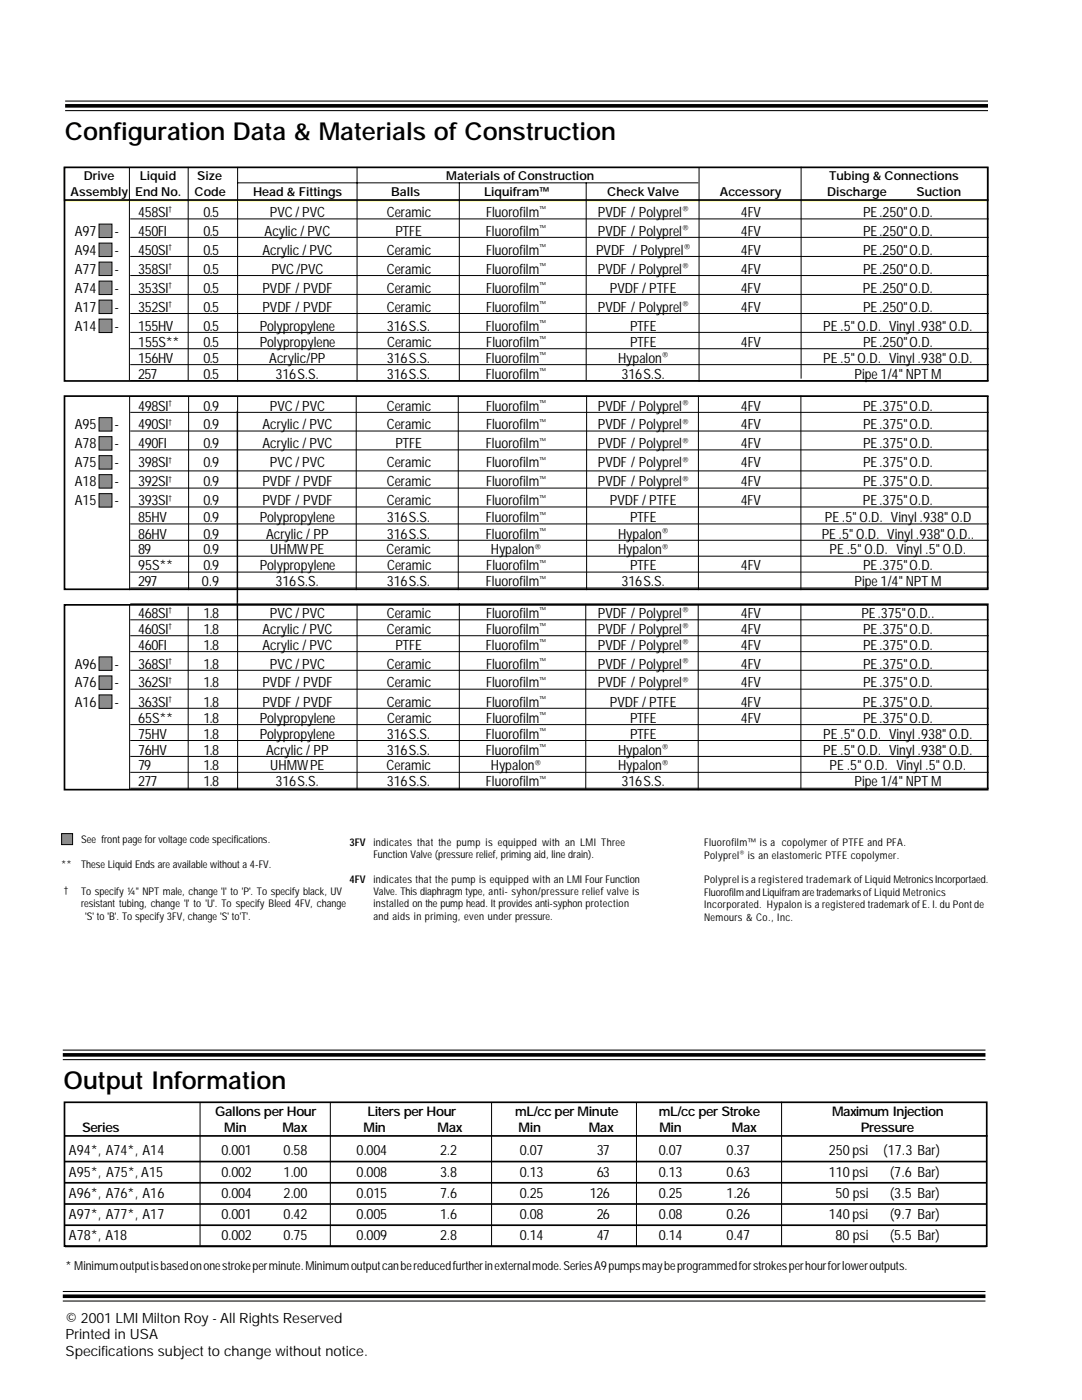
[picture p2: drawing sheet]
<svg xmlns="http://www.w3.org/2000/svg" width="216mm" height="279mm" viewBox="0 0 216 279" stroke-linecap="round" stroke-linejoin="round" font-family="sans-serif">
<defs><g id="words">
<g font-size="4.9">
<text x="13" y="27.9">Configuration Data &amp; Materials of Construction</text>
<text x="12.7" y="217.3">Output Information</text>
</g>
<g font-size="2.8">
<text x="14.9" y="47">A97</text>
<text x="22.9" y="47">-</text>
<text x="27.6" y="47">450FI</text>
<text x="27.6" y="43.3">458SI</text>
<text x="40.6" y="47">0.5</text>
<text x="40.6" y="43.3">0.5</text>
<text x="52.8" y="47">Acylic / PVC</text>
<text x="53.8" y="43.3">PVC / PVC</text>
<text x="77.2" y="43.3">Ceramic</text>
<text x="78.9" y="47">PTFE</text>
<text x="96.9" y="47">Fluorofilm</text>
<text x="97" y="43.3">Fluorofilm</text>
<text x="119.3" y="43.3">PVDF / Polyprel</text>
<text x="119.3" y="47">PVDF / Polyprel</text>
<text x="147.8" y="43.3">4FV</text>
<text x="147.8" y="47">4FV</text>
<text x="172.2" y="43.3">PE .250&quot; O.D.</text>
<text x="172.2" y="47">PE .250&quot; O.D.</text>
<text x="14.9" y="50.8">A94</text>
<text x="22.9" y="50.8">-</text>
<text x="27.6" y="50.8">450SI</text>
<text x="40.6" y="50.8">0.5</text>
<text x="52.4" y="50.8">Acrylic / PVC</text>
<text x="77.2" y="50.8">Ceramic</text>
<text x="97" y="50.8">Fluorofilm</text>
<text x="119" y="50.8">PVDF / Polyprel</text>
<text x="147.8" y="50.8">4FV</text>
<text x="172.2" y="50.8">PE .250&quot; O.D.</text>
<text x="14.9" y="54.6">A77</text>
<text x="14.9" y="58.4">A74</text>
<text x="22.9" y="54.6">-</text>
<text x="22.9" y="58.4">-</text>
<text x="27.6" y="54.6">358SI</text>
<text x="27.6" y="58.4">353SI</text>
<text x="40.6" y="54.6">0.5</text>
<text x="40.6" y="58.4">0.5</text>
<text x="52.4" y="58.4">PVDF / PVDF</text>
<text x="54.1" y="54.6">PVC /PVC</text>
<text x="77.2" y="58.4">Ceramic</text>
<text x="77.2" y="54.6">Ceramic</text>
<text x="97" y="58.4">Fluorofilm</text>
<text x="97" y="54.6">Fluorofilm</text>
<text x="119.3" y="54.6">PVDF / Polyprel</text>
<text x="121.7" y="58.4">PVDF / PTFE</text>
<text x="147.8" y="58.4">4FV</text>
<text x="147.8" y="54.6">4FV</text>
<text x="172.2" y="58.4">PE .250&quot; O.D.</text>
<text x="172.2" y="54.6">PE .250&quot; O.D.</text>
<text x="14.9" y="62.2">A17</text>
<text x="14.9" y="66">A14</text>
<text x="22.9" y="62.2">-</text>
<text x="22.9" y="66">-</text>
<text x="27.6" y="62.2">352SI</text>
<text x="27.6" y="66">155HV</text>
<text x="40.6" y="66">0.5</text>
<text x="40.6" y="62.2">0.5</text>
<text x="51.8" y="66">Polypropylene</text>
<text x="52.4" y="62.2">PVDF / PVDF</text>
<text x="77.2" y="62.2">Ceramic</text>
<text x="77.2" y="66">316 S.S.</text>
<text x="96.9" y="66">Fluorofilm</text>
<text x="97" y="62.2">Fluorofilm</text>
<text x="119.3" y="62.2">PVDF / Polyprel</text>
<text x="125.7" y="66">PTFE</text>
<text x="147.8" y="62.2">4FV</text>
<text x="164.3" y="66">PE .5&quot; O.D. Vinyl .938&quot; O.D.</text>
<text x="172.2" y="62.2">PE .250&quot; O.D.</text>
<text x="27.6" y="69.3">155S**</text>
<text x="40.6" y="69.3">0.5</text>
<text x="51.8" y="69.3">Polypropylene</text>
<text x="77.2" y="69.3">Ceramic</text>
<text x="97" y="69.3">Fluorofilm</text>
<text x="125.7" y="69.3">PTFE</text>
<text x="147.8" y="69.3">4FV</text>
<text x="172.2" y="69.3">PE.250&quot; O.D.</text>
<text x="27.6" y="72.4">156HV</text>
<text x="27.6" y="75.6">257</text>
<text x="40.6" y="75.6">0.5</text>
<text x="40.6" y="72.4">0.5</text>
<text x="53.7" y="72.4">Acrylic/PP</text>
<text x="55" y="75.6">316 S.S.</text>
<text x="77.2" y="75.6">316 S.S.</text>
<text x="77.2" y="72.4">316 S.S.</text>
<text x="96.9" y="72.4">Fluorofilm</text>
<text x="96.9" y="75.6">Fluorofilm</text>
<text x="123.3" y="72.4">Hypalon</text>
<text x="124" y="75.6">316 S.S.</text>
<text x="164.3" y="72.4">PE .5&quot; O.D. Vinyl .938&quot; O.D.</text>
<text x="170.5" y="75.6">Pipe 1/4&quot; NPT M</text>
<text x="27.6" y="82">498SI</text>
<text x="40.6" y="82">0.9</text>
<text x="53.8" y="82">PVC / PVC</text>
<text x="77.2" y="82">Ceramic</text>
<text x="97" y="82">Fluorofilm</text>
<text x="119.3" y="82">PVDF / Polyprel</text>
<text x="147.8" y="82">4FV</text>
<text x="172.2" y="82">PE .375&quot; O.D.</text>
<text x="14.9" y="85.7">A95</text>
<text x="14.9" y="89.5">A78</text>
<text x="22.9" y="85.7">-</text>
<text x="22.9" y="89.5">-</text>
<text x="27.6" y="85.7">490SI</text>
<text x="27.6" y="89.5">490FI</text>
<text x="40.6" y="89.5">0.9</text>
<text x="40.6" y="85.7">0.9</text>
<text x="52.4" y="85.7">Acrylic / PVC</text>
<text x="52.4" y="89.5">Acrylic / PVC</text>
<text x="77.2" y="85.7">Ceramic</text>
<text x="78.9" y="89.5">PTFE</text>
<text x="96.9" y="89.5">Fluorofilm</text>
<text x="97" y="85.7">Fluorofilm</text>
<text x="119.3" y="85.7">PVDF / Polyprel</text>
<text x="119.3" y="89.5">PVDF / Polyprel</text>
<text x="147.8" y="85.7">4FV</text>
<text x="147.8" y="89.5">4FV</text>
<text x="172.2" y="85.7">PE .375&quot; O.D.</text>
<text x="172.2" y="89.5">PE .375&quot; O.D.</text>
<text x="14.9" y="93.3">A75</text>
<text x="22.9" y="93.3">-</text>
<text x="27.6" y="93.3">398SI</text>
<text x="40.6" y="93.3">0.9</text>
<text x="53.8" y="93.3">PVC / PVC</text>
<text x="77.2" y="93.3">Ceramic</text>
<text x="97" y="93.3">Fluorofilm</text>
<text x="119.3" y="93.3">PVDF / Polyprel</text>
<text x="147.8" y="93.3">4FV</text>
<text x="172.2" y="93.3">PE .375&quot; O.D.</text>
<text x="14.9" y="97.1">A18</text>
<text x="14.9" y="100.8">A15</text>
<text x="22.9" y="97.1">-</text>
<text x="22.9" y="100.8">-</text>
<text x="27.6" y="97.1">392SI</text>
<text x="27.6" y="100.8">393SI</text>
<text x="40.6" y="97.1">0.9</text>
<text x="40.6" y="100.8">0.9</text>
<text x="52.4" y="97.1">PVDF / PVDF</text>
<text x="52.4" y="100.8">PVDF / PVDF</text>
<text x="77.2" y="97.1">Ceramic</text>
<text x="77.2" y="100.8">Ceramic</text>
<text x="97" y="97.1">Fluorofilm</text>
<text x="97" y="100.8">Fluorofilm</text>
<text x="119.3" y="97.1">PVDF / Polyprel</text>
<text x="121.7" y="100.8">PVDF / PTFE</text>
<text x="147.8" y="100.8">4FV</text>
<text x="147.8" y="97.1">4FV</text>
<text x="172.2" y="100.8">PE .375&quot; O.D.</text>
<text x="172.2" y="97.1">PE .375&quot; O.D.</text>
<text x="27.6" y="104.2">85HV</text>
<text x="27.6" y="107.5">86HV</text>
<text x="40.6" y="104.2">0.9</text>
<text x="40.6" y="107.5">0.9</text>
<text x="51.8" y="104.2">Polypropylene</text>
<text x="53.1" y="107.5">Acrylic / PP</text>
<text x="77.2" y="104.2">316 S.S.</text>
<text x="77.2" y="107.5">316 S.S.</text>
<text x="96.9" y="104.2">Fluorofilm</text>
<text x="96.9" y="107.5">Fluorofilm</text>
<text x="123.3" y="107.5">Hypalon</text>
<text x="125.7" y="104.2">PTFE</text>
<text x="164" y="107.5">PE .5&quot; O.D. Vinyl .938&quot; O.D..</text>
<text x="164.6" y="104.2">PE .5&quot; O.D. Vinyl .938&quot; O.D</text>
<text x="27.6" y="110.7">89</text>
<text x="27.6" y="113.8">95S**</text>
<text x="40.6" y="113.8">0.9</text>
<text x="40.6" y="110.7">0.9</text>
<text x="51.8" y="113.8">Polypropylene</text>
<text x="53.9" y="110.7">UHMW PE</text>
<text x="77.2" y="110.7">Ceramic</text>
<text x="77.2" y="113.8">Ceramic</text>
<text x="97" y="113.8">Fluorofilm</text>
<text x="97.9" y="110.7">Hypalon</text>
<text x="123.3" y="110.7">Hypalon</text>
<text x="125.7" y="113.8">PTFE</text>
<text x="147.8" y="113.8">4FV</text>
<text x="165.5" y="110.7">PE .5&quot; O.D. Vinyl .5&quot; O.D.</text>
<text x="172.2" y="113.8">PE.375&quot; O.D.</text>
<text x="27.6" y="117">297</text>
<text x="40.2" y="117">0.9</text>
<text x="55" y="117">316 S.S.</text>
<text x="77.2" y="117">316 S.S.</text>
<text x="96.9" y="117">Fluorofilm</text>
<text x="124" y="117">316 S.S.</text>
<text x="170.5" y="117">Pipe 1/4&quot; NPT M</text>
<text x="27.6" y="123.4">468SI</text>
<text x="40.6" y="123.4">1.8</text>
<text x="53.8" y="123.4">PVC / PVC</text>
<text x="77.2" y="123.4">Ceramic</text>
<text x="97" y="123.4">Fluorofilm</text>
<text x="119.3" y="123.4">PVDF / Polyprel</text>
<text x="147.8" y="123.4">4FV</text>
<text x="171.9" y="123.4">PE .375&quot; O.D..</text>
<text x="27.6" y="126.5">460SI</text>
<text x="27.6" y="129.7">460FI</text>
<text x="40.6" y="129.7">1.8</text>
<text x="40.6" y="126.5">1.8</text>
<text x="52.4" y="126.5">Acrylic / PVC</text>
<text x="52.4" y="129.7">Acrylic / PVC</text>
<text x="77.2" y="126.5">Ceramic</text>
<text x="78.9" y="129.7">PTFE</text>
<text x="96.9" y="129.7">Fluorofilm</text>
<text x="97" y="126.5">Fluorofilm</text>
<text x="119.3" y="126.5">PVDF / Polyprel</text>
<text x="119.3" y="129.7">PVDF / Polyprel</text>
<text x="147.8" y="126.5">4FV</text>
<text x="147.8" y="129.7">4FV</text>
<text x="172.2" y="126.5">PE .375&quot; O.D.</text>
<text x="172.2" y="129.7">PE .375&quot; O.D.</text>
<text x="14.9" y="133.4">A96</text>
<text x="14.9" y="137.2">A76</text>
<text x="22.9" y="133.4">-</text>
<text x="22.9" y="137.2">-</text>
<text x="27.6" y="133.4">368SI</text>
<text x="27.6" y="137.2">362SI</text>
<text x="40.6" y="133.4">1.8</text>
<text x="40.6" y="137.2">1.8</text>
<text x="52.4" y="137.2">PVDF / PVDF</text>
<text x="53.8" y="133.4">PVC / PVC</text>
<text x="77.2" y="133.4">Ceramic</text>
<text x="77.2" y="137.2">Ceramic</text>
<text x="97" y="133.4">Fluorofilm</text>
<text x="97" y="137.2">Fluorofilm</text>
<text x="119.3" y="133.4">PVDF / Polyprel</text>
<text x="119.3" y="137.2">PVDF / Polyprel</text>
<text x="147.8" y="133.4">4FV</text>
<text x="147.8" y="137.2">4FV</text>
<text x="172.2" y="133.4">PE .375&quot; O.D.</text>
<text x="172.2" y="137.2">PE .375&quot; O.D.</text>
<text x="14.9" y="141">A16</text>
<text x="22.9" y="141">-</text>
<text x="27.6" y="141">363SI</text>
<text x="40.6" y="141">1.8</text>
<text x="52.4" y="141">PVDF / PVDF</text>
<text x="77.2" y="141">Ceramic</text>
<text x="97" y="141">Fluorofilm</text>
<text x="121.7" y="141">PVDF / PTFE</text>
<text x="147.8" y="141">4FV</text>
<text x="172.2" y="141">PE .375&quot; O.D.</text>
<text x="27.6" y="144.2">65S**</text>
<text x="27.6" y="147.4">75HV</text>
<text x="40.6" y="144.2">1.8</text>
<text x="40.6" y="147.4">1.8</text>
<text x="51.8" y="144.2">Polypropylene</text>
<text x="51.8" y="147.4">Polypropylene</text>
<text x="77.2" y="147.4">316 S.S.</text>
<text x="77.2" y="144.2">Ceramic</text>
<text x="96.9" y="147.4">Fluorofilm</text>
<text x="97" y="144.2">Fluorofilm</text>
<text x="125.7" y="144.2">PTFE</text>
<text x="125.7" y="147.4">PTFE</text>
<text x="147.8" y="144.2">4FV</text>
<text x="164.3" y="147.4">PE .5&quot; O.D. Vinyl .938&quot; O.D.</text>
<text x="172.2" y="144.2">PE.375&quot; O.D.</text>
<text x="27.6" y="150.6">76HV</text>
<text x="27.6" y="153.8">79</text>
<text x="40.6" y="153.8">1.8</text>
<text x="40.6" y="150.6">1.8</text>
<text x="53.1" y="150.6">Acrylic / PP</text>
<text x="53.9" y="153.8">UHMW PE</text>
<text x="77.2" y="153.8">Ceramic</text>
<text x="77.2" y="150.6">316 S.S.</text>
<text x="96.9" y="150.6">Fluorofilm</text>
<text x="97.9" y="153.8">Hypalon</text>
<text x="123.3" y="150.6">Hypalon</text>
<text x="123.3" y="153.8">Hypalon</text>
<text x="164.3" y="150.6">PE .5&quot; O.D. Vinyl .938&quot; O.D.</text>
<text x="165.5" y="153.8">PE .5&quot; O.D. Vinyl .5&quot; O.D.</text>
<text x="27.6" y="156.9">277</text>
<text x="40.6" y="156.9">1.8</text>
<text x="55" y="156.9">316 S.S.</text>
<text x="77.2" y="156.9">316 S.S.</text>
<text x="96.9" y="156.9">Fluorofilm</text>
<text x="124" y="156.9">316 S.S.</text>
<text x="170.5" y="156.9">Pipe 1/4&quot; NPT M</text>
<text x="13.8" y="230.6">A94*, A74*, A14</text>
<text x="44.2" y="230.6">0.001</text>
<text x="56.6" y="230.6">0.58</text>
<text x="71.2" y="230.6">0.004</text>
<text x="87.8" y="230.6">2.2</text>
<text x="103.7" y="230.6">0.07</text>
<text x="119.1" y="230.6">37</text>
<text x="131.5" y="230.6">0.07</text>
<text x="145" y="230.6">0.37</text>
<text x="165.4" y="230.6">250 psi</text>
<text x="176.2" y="230.6">(17.3 Bar)</text>
<text x="13.8" y="234.8">A95*, A75*, A15</text>
<text x="13.8" y="239.1">A96*, A76*, A16</text>
<text x="44.2" y="239.1">0.004</text>
<text x="44.2" y="234.8">0.002</text>
<text x="56.6" y="239.1">2.00</text>
<text x="56.6" y="234.8">1.00</text>
<text x="71.2" y="239.1">0.015</text>
<text x="71.2" y="234.8">0.008</text>
<text x="87.8" y="239.1">7.6</text>
<text x="87.8" y="234.8">3.8</text>
<text x="103.7" y="239.1">0.25</text>
<text x="103.7" y="234.8">0.13</text>
<text x="117.7" y="239.1">126</text>
<text x="119.1" y="234.8">63</text>
<text x="131.5" y="239.1">0.25</text>
<text x="131.5" y="234.8">0.13</text>
<text x="145" y="239.1">1.26</text>
<text x="145" y="234.8">0.63</text>
<text x="165.4" y="234.8">110 psi</text>
<text x="166.7" y="239.1">50 psi</text>
<text x="177.5" y="239.1">(3.5 Bar)</text>
<text x="177.5" y="234.8">(7.6 Bar)</text>
<text x="13.8" y="243.3">A97*, A77*, A17</text>
<text x="44.2" y="243.3">0.001</text>
<text x="56.6" y="243.3">0.42</text>
<text x="71.2" y="243.3">0.005</text>
<text x="87.8" y="243.3">1.6</text>
<text x="103.7" y="243.3">0.08</text>
<text x="119.1" y="243.3">26</text>
<text x="131.5" y="243.3">0.08</text>
<text x="145" y="243.3">0.26</text>
<text x="165.4" y="243.3">140 psi</text>
<text x="177.5" y="243.3">(9.7 Bar)</text>
<text x="13.8" y="247.5">A78*, A18</text>
<text x="44.2" y="247.5">0.002</text>
<text x="56.6" y="247.5">0.75</text>
<text x="71.2" y="247.5">0.009</text>
<text x="87.8" y="247.5">2.8</text>
<text x="103.7" y="247.5">0.14</text>
<text x="119.1" y="247.5">47</text>
<text x="131.5" y="247.5">0.14</text>
<text x="145" y="247.5">0.47</text>
<text x="166.7" y="247.5">80 psi</text>
<text x="177.5" y="247.5">(5.5 Bar)</text>
<text x="13.1" y="264.1">© 2001 LMI Milton Roy - All Rights Reserved</text>
<text x="13.1" y="267.3">Printed in USA</text>
<text x="13.1" y="270.6">Specifications subject to change without notice.</text>
</g>
<g font-size="2.6">
<text x="16.4" y="225.8">Series</text>
<text x="42.9" y="222.7">Gallons per Hour</text>
<text x="44.7" y="225.8">Min</text>
<text x="56.3" y="225.8">Max</text>
<text x="72.5" y="225.8">Min</text>
<text x="73.3" y="222.7">Liters per Hour</text>
<text x="87.3" y="225.8">Max</text>
<text x="102.8" y="222.7">mL/cc per Minute</text>
<text x="103.5" y="225.8">Min</text>
<text x="117.5" y="225.8">Max</text>
<text x="131.5" y="222.7">mL/cc per Stroke</text>
<text x="131.6" y="225.8">Min</text>
<text x="146" y="225.8">Max</text>
<text x="166" y="222.7">Maximum Injection</text>
<text x="171.8" y="225.8">Pressure</text>
</g>
<g font-size="2.5">
<text x="16.7" y="35.9">Drive</text>
<text x="27.9" y="35.9">Liquid</text>
<text x="39.4" y="35.9">Size</text>
<text x="89" y="35.9">Materials of Construction</text>
<text x="165.4" y="35.9">Tubing &amp; Connections</text>
<text x="14.1" y="39">Assembly End No.</text>
<text x="38.8" y="39">Code</text>
<text x="50.5" y="39">Head &amp; Fittings</text>
<text x="78" y="39">Balls</text>
<text x="96.6" y="39">Liquifram™</text>
<text x="121.2" y="39">Check Valve</text>
<text x="143.6" y="39">Accessory</text>
<text x="165" y="39">Discharge</text>
<text x="182.9" y="39">Suction</text>
<text x="13.1" y="253.4">* Minimum output is based on one stroke per minute. Minimum output can be reduced further in external mode. Series A9 pumps may be programmed for strokes per hour for lower outputs.</text>
</g>
<g font-size="2.1">
<text x="12.2" y="173.2">**</text>
<text x="16.2" y="173.2">These Liquid Ends are available without a 4-FV.</text>
<text x="16.2" y="168.3">See front page for voltage code specifications.</text>
<text x="69.8" y="168.8">3FV indicates that the pump is equipped with an LMI Three</text>
<text x="74.5" y="171.2">Function Valve (pressure relief, priming aid, line drain).</text>
<text x="140.5" y="168.9">Fluorofilm™ is a copolymer of PTFE and PFA.</text>
<text x="140.5" y="171.4">Polyprel</text>
<text x="149.2" y="171.4">is an elastomeric PTFE copolymer.</text>
<text x="12.7" y="178.4">†</text>
<text x="16.2" y="178.6">To specify ¼&quot; NPT male, change 'I' to 'P'. To specify black, UV</text>
<text x="69.8" y="176.2">4FV indicates that the pump is equipped with an LMI Four Function</text>
<text x="74.5" y="178.6">Valve. This diaphragm type, anti- syhon/pressure relief valve is</text>
<text x="140.5" y="176.3">Polyprel is a registered trademark ofLiquid Metronics Incorportaed.</text>
<text x="140.5" y="178.8">Fluorofilm and Liquifram are trademarks ofLiquid Metronics</text>
<text x="16.2" y="181.1">resistant tubing, change 'I' to 'U'. To specify Bleed 4FV, change</text>
<text x="17" y="183.6">'S' to 'B'. To specify 3FV, change 'S' to'T'.</text>
<text x="74.5" y="181.1">installed on the pump head. It provides anti-syphon protection</text>
<text x="74.5" y="183.6">and aids in priming, even under pressure.</text>
<text x="140.5" y="181.3">Incorporated. Hypalon is a registered trademark of E. I. du Pont de</text>
<text x="140.5" y="183.7">Nemours &amp; Co., Inc.</text>
</g>
<g font-size="1.7">
<text x="33.5" y="42.4">†</text>
<text x="107.7" y="42.4">™</text>
<text x="107.7" y="46.1">™</text>
<text x="136.1" y="42.4">®</text>
<text x="136.1" y="46.1">®</text>
<text x="33.5" y="49.9">†</text>
<text x="33.5" y="53.7">†</text>
<text x="107.7" y="49.9">™</text>
<text x="107.7" y="53.7">™</text>
<text x="136.1" y="53.7">®</text>
<text x="136.4" y="49.9">®</text>
<text x="33.5" y="57.5">†</text>
<text x="107.7" y="57.5">™</text>
<text x="33.5" y="61.3">†</text>
<text x="107.7" y="61.3">™</text>
<text x="107.7" y="65.1">™</text>
<text x="136.1" y="61.3">®</text>
<text x="107.7" y="68.3">™</text>
<text x="107.7" y="71.5">™</text>
<text x="132.1" y="71.5">®</text>
<text x="107.7" y="74.7">™</text>
<text x="33.5" y="81">†</text>
<text x="107.7" y="81">™</text>
<text x="136.1" y="81">®</text>
<text x="33.5" y="84.8">†</text>
<text x="107.7" y="84.8">™</text>
<text x="107.7" y="88.5">™</text>
<text x="136.1" y="84.8">®</text>
<text x="136.1" y="88.5">®</text>
<text x="33.5" y="92.3">†</text>
<text x="107.7" y="92.3">™</text>
<text x="136.1" y="92.3">®</text>
<text x="33.5" y="96.1">†</text>
<text x="33.5" y="99.9">†</text>
<text x="107.7" y="96.1">™</text>
<text x="107.7" y="99.9">™</text>
<text x="136.1" y="96.1">®</text>
<text x="107.7" y="103.3">™</text>
<text x="107.7" y="106.6">™</text>
<text x="132.1" y="106.6">®</text>
<text x="106.7" y="109.7">®</text>
<text x="107.7" y="112.9">™</text>
<text x="132.1" y="109.7">®</text>
<text x="107.7" y="116.1">™</text>
<text x="33.5" y="122.4">†</text>
<text x="33.5" y="125.6">†</text>
<text x="107.7" y="122.4">™</text>
<text x="107.7" y="125.6">™</text>
<text x="136.1" y="122.4">®</text>
<text x="136.1" y="125.6">®</text>
<text x="107.7" y="128.8">™</text>
<text x="136.1" y="128.8">®</text>
<text x="33.5" y="132.5">†</text>
<text x="33.5" y="136.3">†</text>
<text x="107.7" y="132.5">™</text>
<text x="107.7" y="136.3">™</text>
<text x="136.1" y="132.5">®</text>
<text x="136.1" y="136.3">®</text>
<text x="33.5" y="140.1">†</text>
<text x="107.7" y="140.1">™</text>
<text x="107.7" y="143.3">™</text>
<text x="107.7" y="146.5">™</text>
<text x="107.7" y="149.6">™</text>
<text x="132.1" y="149.6">®</text>
<text x="106.7" y="152.8">®</text>
<text x="107.7" y="156">™</text>
<text x="132.1" y="152.8">®</text>
</g>
<text font-size="1.2" x="147.5" y="170.7">®</text>
</g></defs>
<path d="M12.7 33.4h184.5v6.7h-184.5z" fill-rule="evenodd" fill="#fff" stroke="#fffe00" stroke-width=".2"/>
<path d="M26 43.7h171.3M26 47.4h171.3" fill="none" stroke="#000" stroke-width=".2"/>
<path d="M19.8 44.7h2.5v2.7h-2.5z" fill-rule="evenodd" fill="#8c8c8c" stroke="#000" stroke-width=".2"/>
<path d="M26 51.2h171.3" fill="none" stroke="#000" stroke-width=".2"/>
<path d="M19.8 48.5h2.5v2.7h-2.5z" fill-rule="evenodd" fill="#8c8c8c" stroke="#000" stroke-width=".2"/>
<path d="M26 55h171.3" fill="none" stroke="#000" stroke-width=".2"/>
<path d="M19.8 52.3h2.5v2.7h-2.5z" fill-rule="evenodd" fill="#8c8c8c" stroke="#000" stroke-width=".2"/>
<path d="M26 58.8h171.3" fill="none" stroke="#000" stroke-width=".2"/>
<path d="M19.8 56.1h2.5v2.7h-2.5z" fill-rule="evenodd" fill="#8c8c8c" stroke="#000" stroke-width=".2"/>
<path d="M26 62.6h171.3" fill="none" stroke="#000" stroke-width=".2"/>
<path d="M19.8 59.9h2.5v2.7h-2.5z" fill-rule="evenodd" fill="#8c8c8c" stroke="#000" stroke-width=".2"/>
<path d="M26 66.3h171.3" fill="none" stroke="#000" stroke-width=".2"/>
<path d="M19.8 63.7h2.5v2.7h-2.5z" fill-rule="evenodd" fill="#8c8c8c" stroke="#000" stroke-width=".2"/>
<path d="M26 69.6h171.3M26 72.8h171.3M26 75.9h171.3M26 79.1h171.3M26 82.3h171.3M26 86h171.3" fill="none" stroke="#000" stroke-width=".2"/>
<path d="M19.8 83.4h2.5v2.6h-2.5z" fill-rule="evenodd" fill="#8c8c8c" stroke="#000" stroke-width=".2"/>
<path d="M26 89.8h171.3" fill="none" stroke="#000" stroke-width=".2"/>
<g fill="#8c8c8c" stroke="#000" stroke-width=".2">
<path d="M19.8 87.1h2.5v2.7h-2.5z" fill-rule="evenodd"/>
<path d="M19.8 90.9h2.5v2.7h-2.5z" fill-rule="evenodd"/>
</g>
<path d="M26 97.4h171.3" fill="none" stroke="#000" stroke-width=".2"/>
<path d="M19.8 94.7h2.5v2.7h-2.5z" fill-rule="evenodd" fill="#8c8c8c" stroke="#000" stroke-width=".2"/>
<path d="M26 101.2h171.3" fill="none" stroke="#000" stroke-width=".2"/>
<path d="M19.8 98.5h2.5v2.7h-2.5z" fill-rule="evenodd" fill="#8c8c8c" stroke="#000" stroke-width=".2"/>
<path d="M26 104.6h171.3M26 107.8h171.3M26 111h171.3M26 114.2h171.3M26 117.3h171.3M26 120.5h171.3M26 123.7h171.3M26 126.9h171.3M26 130h171.3M26 133.8h171.3" fill="none" stroke="#000" stroke-width=".2"/>
<path d="M19.8 131.1h2.5v2.7h-2.5z" fill-rule="evenodd" fill="#8c8c8c" stroke="#000" stroke-width=".2"/>
<path d="M26 137.5h171.3" fill="none" stroke="#000" stroke-width=".2"/>
<path d="M19.8 134.9h2.5v2.7h-2.5z" fill-rule="evenodd" fill="#8c8c8c" stroke="#000" stroke-width=".2"/>
<path d="M26 141.4h171.3" fill="none" stroke="#000" stroke-width=".2"/>
<path d="M19.8 138.7h2.5v2.7h-2.5z" fill-rule="evenodd" fill="#8c8c8c" stroke="#000" stroke-width=".2"/>
<g fill="none" stroke="#000" stroke-width=".2">
<path d="M25.8 33.4v42.5M37.5 33.3v42.7M47.3 36.5h92M47.4 33.3v42.8M71.2 33.3v42.8M91.7 36.4v39.5M117 36.4v39.5M139.5 33.4v42.8M159.9 33.3v42.3M159.8 79v38.8M25.9 120.6v37M26 144.6h171.3"/>
<path d="M26 147.8h171.3M26 151h171.3M26 154.1h171.3M26 157.3h171.3"/>
</g>
<path d="M13 21.1h184.1M12.5 258.7h184.1" fill="none" stroke="#fff" stroke-width="2.1" stroke-linecap="butt"/>
<path d="M13 20.2h184.1M13 22.1h184.1M12.5 257.7h184.1M12.5 259.7h184.1" fill="none" stroke="#000" stroke-width=".21"/>
<path d="M13 21.1h184.1M12.5 258.7h184.1" fill="none" stroke="#000" stroke-width=".72" stroke-linecap="butt"/>
<path d="M12.9 33.4h184.2v42.6h-184.2zM12.9 39.9h184.3M12.9 79.1h184.2v38.5h-184.2zM12.9 120.7h184.2v36.9h-184.2z" fill="none" stroke="#000" stroke-width=".34"/>
<path d="M12.9 219.9h184v6.9h-184z" fill-rule="evenodd" fill="#fff"/>
<path d="M12.9 220h184v28.7h-184zM12.9 226.7h184.2M13 231.8h183.8M13 236.1h183.8M13 240.3h183.8M13 244.5h183.8M13 248.8h183.8" fill="none" stroke="#000" stroke-width=".34"/>
<g fill="none" stroke="#000" stroke-width=".2">
<path d="M25.9 79v38.8M37.6 79.2v38.6M91.4 79v38.8M117.1 79v38.8M139.4 79v38.8M47.3 82v41.7M91.7 120.4v37.1M116.9 120.5v36.9M159.8 120.5v36.9M98.1 220v28.7M127 220v28.8M156 219.9v28.9"/>
<path d="M39.9 220v28.6M65.9 220v28.8"/>
</g>
<path d="M12.5 210.5h184.1" fill="none" stroke="#fff" stroke-width="2.1" stroke-linecap="butt"/>
<path d="M12.5 209.6h184.1M12.5 211.5h184.1" fill="none" stroke="#000" stroke-width=".21"/>
<path d="M12.5 210.5h184.1" fill="none" stroke="#000" stroke-width=".72" stroke-linecap="butt"/>
<path d="M12.3 166.4h2.2v2.2h-2.2z" fill-rule="evenodd" fill="#8c8c8c" stroke="#000" stroke-width=".2"/>
<path d="M47.4 79.1v41.2M71.1 79.2v38.6M25.9 94h170.9M37.5 121.1v36.5M47.4 120.4v37.1M71.2 120.5v37.1M139.3 120.7v37" fill="none" stroke="#000" stroke-width=".2"/>
<use href="#words"/>
</svg>
